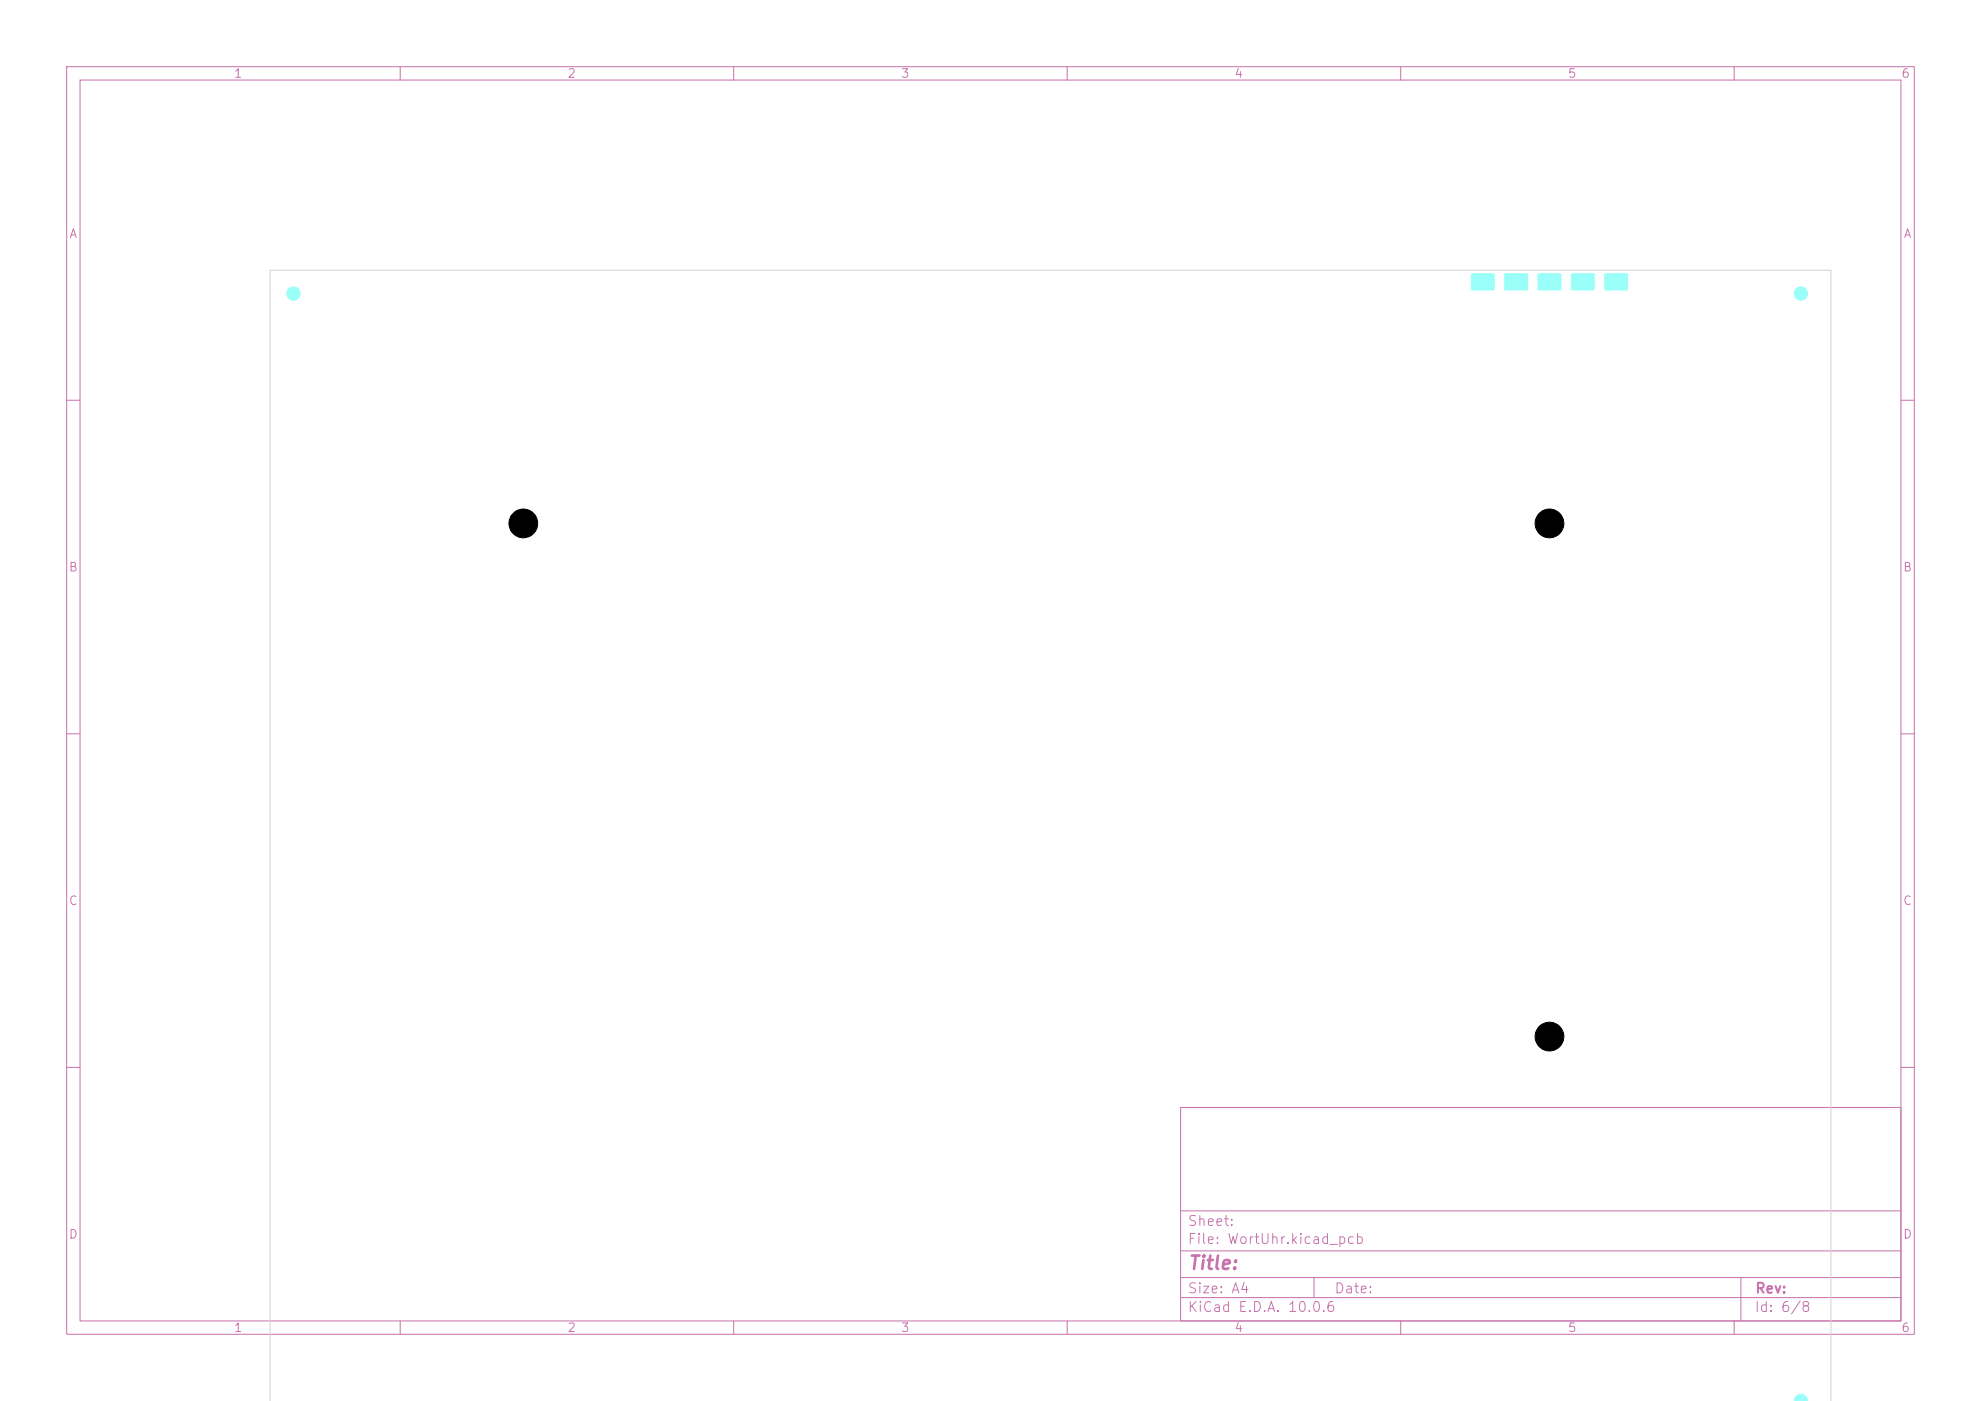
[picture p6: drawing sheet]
<svg xmlns="http://www.w3.org/2000/svg" width="297mm" height="210mm" viewBox="0 0 297 210" stroke-linecap="round" stroke-linejoin="round" font-family="sans-serif">
<defs><g id="words">
<text font-size="2" fill="#c872ab" x="178" y="190.8">Title:</text>
<g font-size="1.5" fill="#c872ab">
<text x="178" y="184.1">Sheet:</text>
<text x="178" y="186.8">File: WortUhr.kicad_pcb</text>
<text x="178" y="197">KiCad E.D.A. 10.0.6</text>
<text x="178" y="194.2">Size: A4</text>
<text x="200" y="194.2">Date:</text>
<text x="263" y="197">Id: 6/8</text>
<text x="263" y="194.2">Rev:</text>
</g>
<g font-size="1.3" fill="#c872ab">
<text x="35" y="12">1</text>
<text x="85" y="12">2</text>
<text x="135" y="12">3</text>
<text x="185" y="12">4</text>
<text x="235" y="12">5</text>
<text x="285" y="12">6</text>
<text x="10.3" y="36">A</text>
<text x="285.3" y="36">A</text>
<text x="10.2" y="86">B</text>
<text x="285.2" y="86">B</text>
<text x="10.2" y="136">C</text>
<text x="285.2" y="136">C</text>
<text x="10.2" y="186">D</text>
<text x="285.2" y="186">D</text>
<text x="35" y="200">1</text>
<text x="85" y="200">2</text>
<text x="135" y="200">3</text>
<text x="185" y="200">4</text>
<text x="235" y="200">5</text>
<text x="285" y="200">6</text>
</g>
</g></defs>
<g fill="none" stroke="#c872ab" stroke-width=".15">
<path d="M10 10h277v190h-277zM12 12h273v186h-273zM60 10v2M110 10v2M160 10v2M210 10v2M260 10v2M10 60h2M285 60h2M10 110h2M285 110h2M10 160h2"/>
<path d="M177 166h108v32h-108zM285 160h2M60 198v2M110 198v2M160 198v2M177 194.5h108M177 191.5h108M177 187.5h108M177 181.5h108M197 191.5v3M210 198v2M260 198v2"/>
<path d="M261 191.5v6.5"/>
</g>
<g fill="#9afff8" stroke="#9afff8" stroke-width=".15">
<path d="M269.3 209.3a.94 .94 0 0 1 1.1-.2 .94 .94 0 0 1 .5 1h-1.8l-.1-.1 .1-.4z"/>
<circle cx="78.5" cy="78.5" r="2.15"/>
<circle cx="232.3" cy="78.5" r="2.15"/>
<circle cx="232.3" cy="155.4" r="2.15"/>
<circle cx="270" cy="44" r="1"/>
</g>
<g fill="#9afff8">
<path d="M240.6 41h.2h3.2l.1 .2-.1 2.3-.2 .1-3.2-.1-.1-.2z"/>
<path d="M235.6 41h.2h3.2l.1 .2-.1 2.3-.2 .1-3.2-.1-.1-.2z"/>
<path d="M230.6 41h.2h3.2l.1 .2-.1 2.3-.2 .1-3.2-.1-.1-.2z"/>
<path d="M225.6 41h.2h3.2l.1 .2-.1 2.3-.2 .1-3.2-.1-.1-.2z"/>
<path d="M220.6 41h.2h3.2l.1 .2-.1 2.3-.2 .1-3.2-.1-.1-.2z"/>
</g>
<circle cx="44" cy="44" r="1" fill="#9afff8" stroke="#9afff8" stroke-width=".15"/>
<path d="M40.5 210.1v-169.6h234v169.6" fill="none" stroke="#d0d2cd" stroke-width=".15"/>
<g fill="#000" stroke="#000" stroke-width=".15">
<circle cx="78.5" cy="78.5" r="2.15"/>
<circle cx="232.3" cy="78.5" r="2.15"/>
<circle cx="232.3" cy="155.4" r="2.15"/>
</g>
<use href="#words"/>
</svg>
